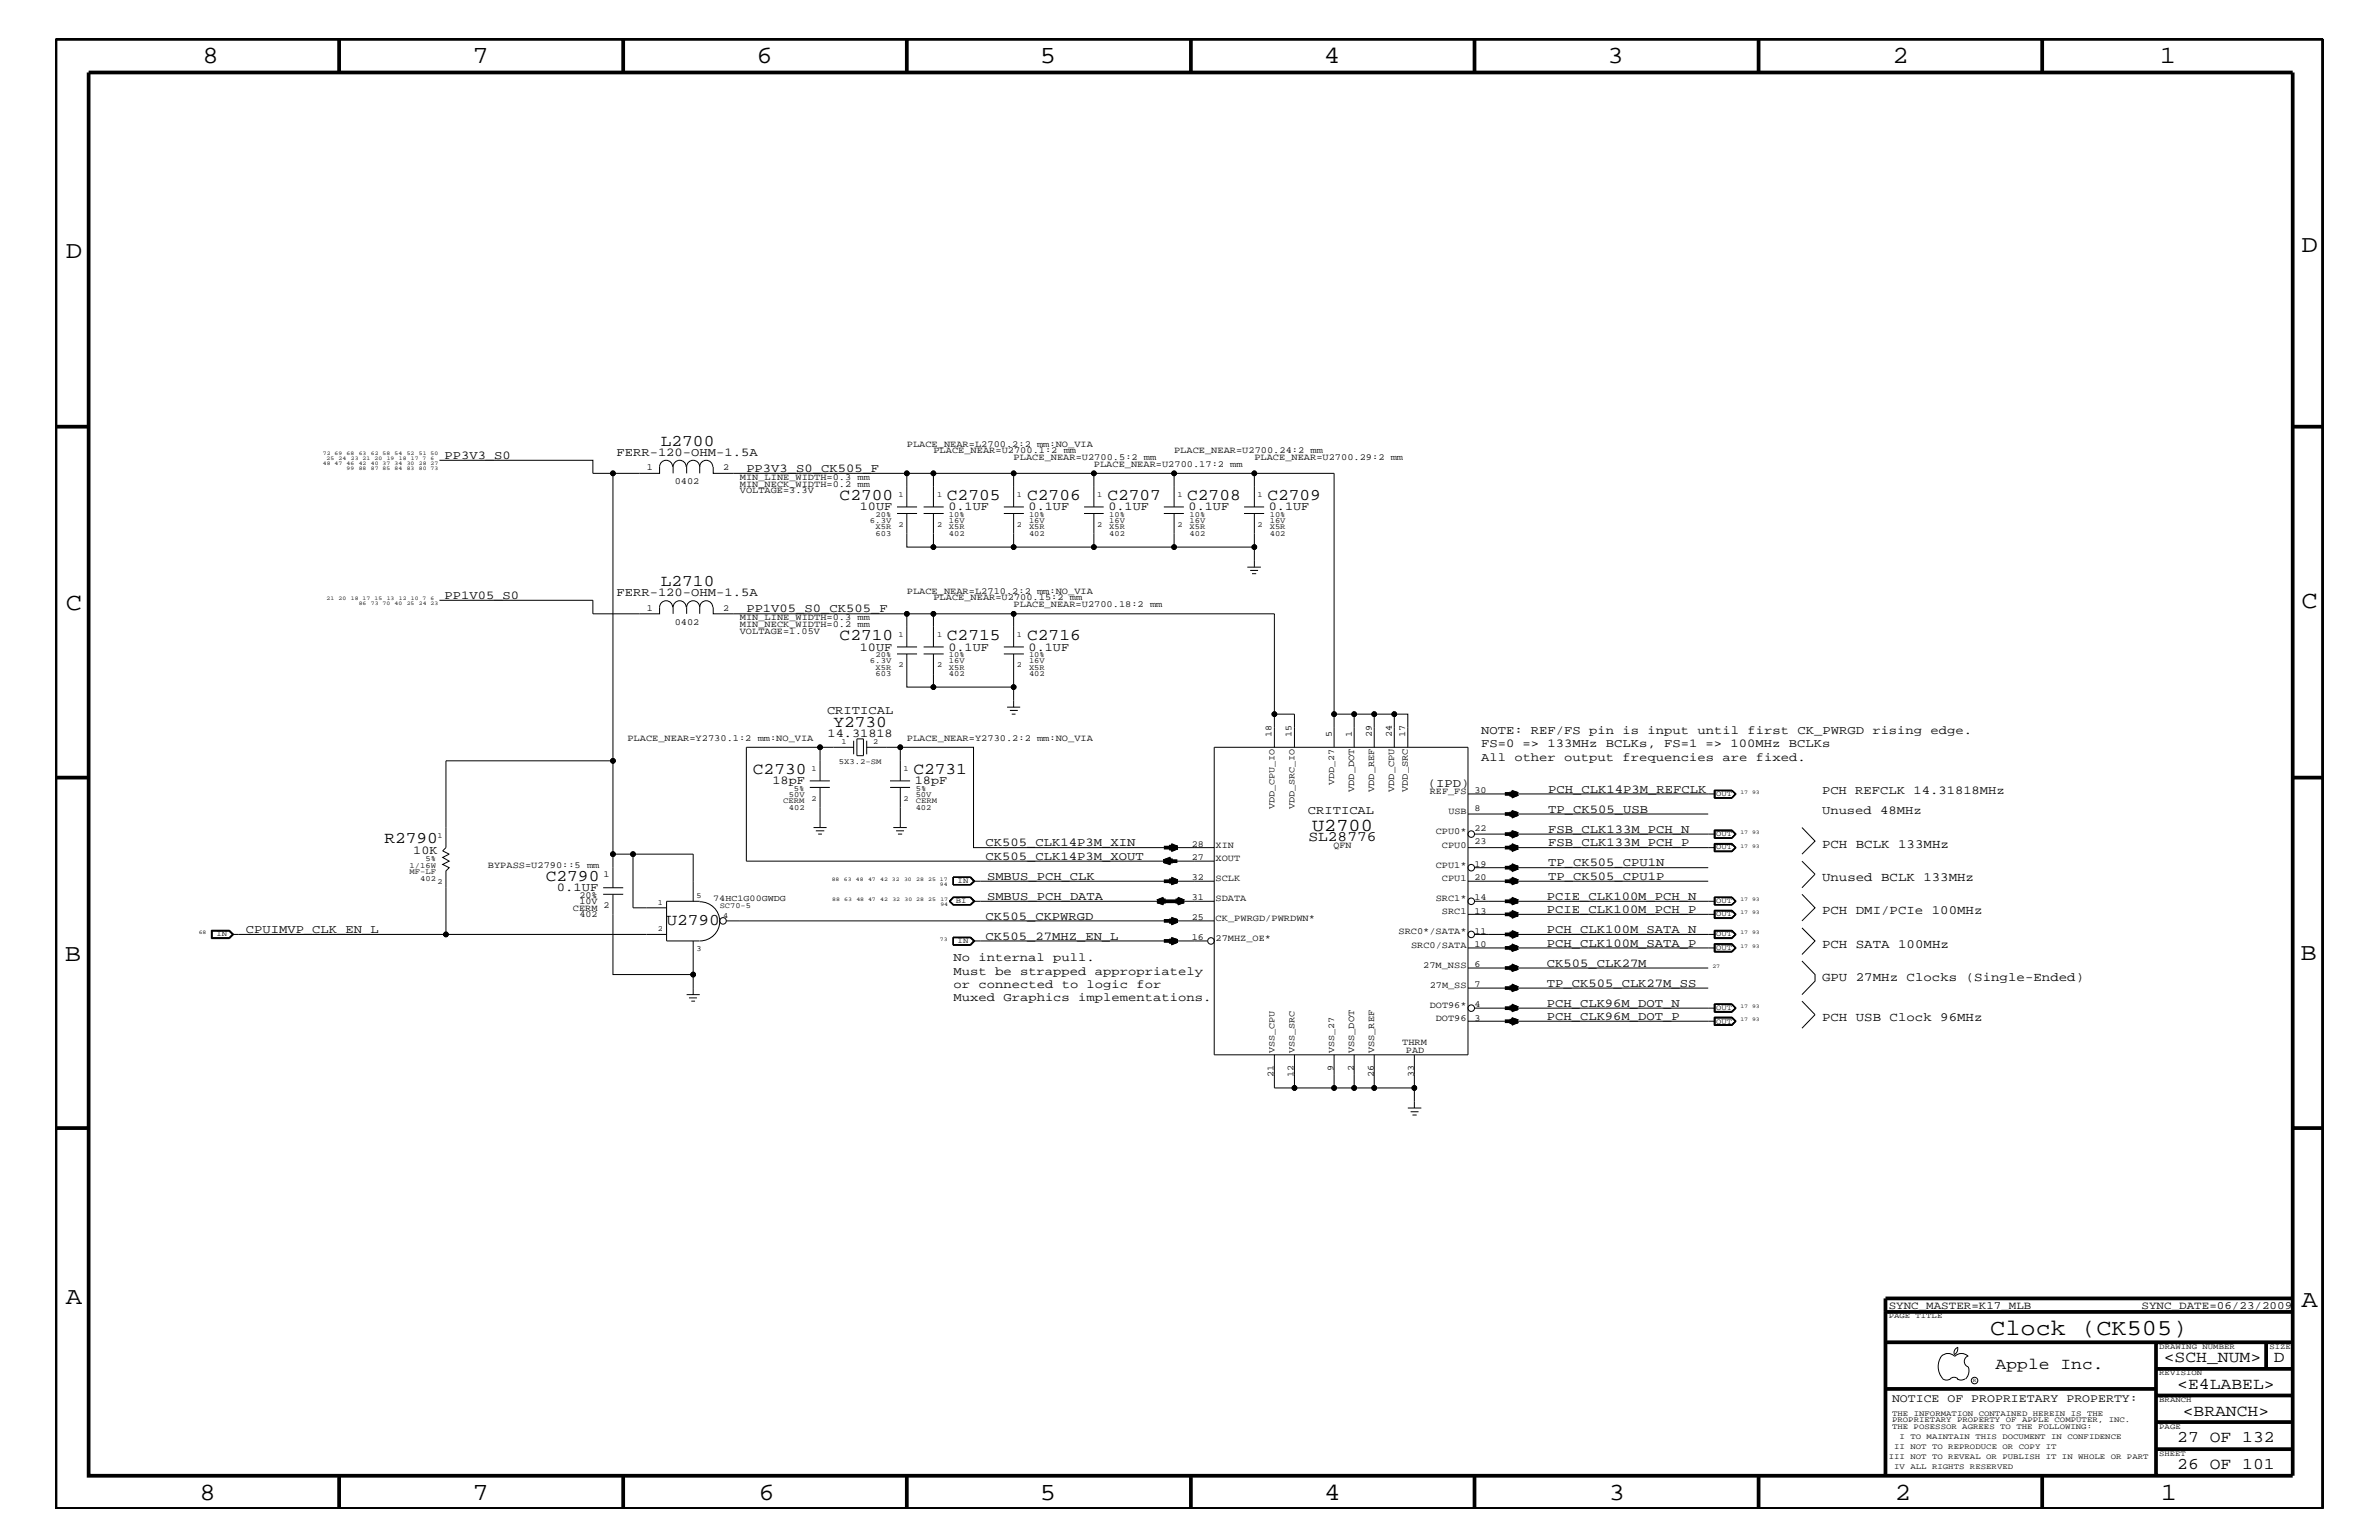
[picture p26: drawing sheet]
<svg xmlns="http://www.w3.org/2000/svg" width="432mm" height="279mm" viewBox="0 0 432 279" stroke-linecap="round" stroke-linejoin="round" font-family="sans-serif">
<defs><g id="words">
<g font-size="4.5">
<text x="36.7" y="11.5">8</text>
<text x="85.8" y="11.5">7</text>
<text x="137.3" y="11.5">6</text>
<text x="188.7" y="11.5">5</text>
<text x="240.3" y="11.5">4</text>
<text x="291.8" y="11.5">3</text>
<text x="343.5" y="11.5">2</text>
<text x="392" y="11.5">1</text>
<text x="11.9" y="46.8">D</text>
<text x="417.7" y="45.7">D</text>
<text x="11.9" y="110.6">C</text>
<text x="417.7" y="110.3">C</text>
<text x="11.8" y="174.3">B</text>
<text x="417.6" y="174.2">B</text>
<text x="11.9" y="236.7">A</text>
<text x="417.7" y="237.1">A</text>
<text x="36.2" y="272.1">8</text>
<text x="85.8" y="272.1">7</text>
<text x="137.7" y="272.1">6</text>
<text x="188.7" y="272.1">5</text>
<text x="240.4" y="272.1">4</text>
<text x="292" y="272.1">3</text>
<text x="343.9" y="272.1">2</text>
<text x="392.2" y="272.1">1</text>
</g>
<text font-size="4.1" x="361.2" y="242.3">Clock (CK505)</text>
<text font-size="3.3" x="238.2" y="150.7">U2700</text>
<g font-size="3">
<text x="119.9" y="80.9">L2700</text>
<text x="152.4" y="90.7">C2700</text>
<text x="171.9" y="90.7">C2705</text>
<text x="186.4" y="90.7">C2706</text>
<text x="201" y="90.7">C2707</text>
<text x="215.5" y="90.7">C2708</text>
<text x="230" y="90.7">C2709</text>
<text x="119.9" y="106.4">L2710</text>
<text x="152.4" y="116.2">C2710</text>
<text x="171.9" y="116.2">C2715</text>
<text x="186.4" y="116.2">C2716</text>
<text x="151.3" y="131.9">Y2730</text>
<text x="136.7" y="140.4">C2730</text>
<text x="165.8" y="140.4">C2731</text>
<text x="69.8" y="153">R2790</text>
<text x="99.1" y="159.9">C2790</text>
<text x="120.9" y="167.8">U2790</text>
<text x="362.2" y="248.4">Apple Inc.</text>
<text x="392.7" y="247.1">&lt;SCH_NUM&gt;</text>
<text x="395.2" y="252">&lt;E4LABEL&gt;</text>
<text x="412.7" y="247.1">D</text>
<text x="396.2" y="256.8">&lt;BRANCH&gt;</text>
<text x="395.2" y="261.6">27 OF 132</text>
<text x="395.2" y="266.6">26 OF 101</text>
</g>
<text font-size="2.6" x="237.5" y="152.6">SL28776</text>
<g font-size="2.3">
<text x="330.7" y="153.8">PCH BCLK 133MHz</text>
<text x="330.7" y="159.9">Unused BCLK 133MHz</text>
<text x="330.7" y="165.9">PCH DMI/PCIe 100MHz</text>
<text x="330.7" y="172">PCH SATA 100MHz</text>
<text x="330.7" y="178">GPU 27MHz Clocks (Single-Ended)</text>
<text x="330.7" y="185.3">PCH USB Clock 96MHz</text>
</g>
<g font-size="2.2">
<text x="80.7" y="83.3">PP3V3_S0</text>
<text x="111.9" y="82.7">FERR-120-OHM-1.5A</text>
<text x="135.5" y="85.6">PP3V3_S0_CK505_F</text>
<text x="156" y="92.6">10UF</text>
<text x="172.1" y="92.6">0.1UF</text>
<text x="186.7" y="92.6">0.1UF</text>
<text x="201.2" y="92.6">0.1UF</text>
<text x="215.7" y="92.6">0.1UF</text>
<text x="230.3" y="92.6">0.1UF</text>
<text x="80.7" y="108.7">PP1V05_S0</text>
<text x="111.9" y="108.1">FERR-120-OHM-1.5A</text>
<text x="135.5" y="111.1">PP1V05_S0_CK505_F</text>
<text x="156" y="118.1">10UF</text>
<text x="172.1" y="118.1">0.1UF</text>
<text x="186.7" y="118.1">0.1UF</text>
<text x="150.1" y="129.6">CRITICAL</text>
<text x="150.2" y="133.8">14.31818</text>
<text x="268.8" y="135.6">FS=0 =&gt; 133MHz BCLKs, FS=1 =&gt; 100MHz BCLKs</text>
<text x="268.8" y="133.2">NOTE: REF/FS pin is input until first CK_PWRGD rising edge.</text>
<text x="140.2" y="142.3">18pF</text>
<text x="166" y="142.3">18pF</text>
<text x="259.2" y="142.9">(IPD)</text>
<text x="268.8" y="138">All other output frequencies are fixed.</text>
<text x="281" y="143.9">PCH_CLK14P3M_REFCLK</text>
<text x="237.4" y="147.7">CRITICAL</text>
<text x="281" y="147.5">TP_CK505_USB</text>
<text x="330.7" y="147.7">Unused 48MHz</text>
<text x="330.7" y="144">PCH REFCLK 14.31818MHz</text>
<text x="75" y="154.9">10K</text>
<text x="178.9" y="153.5">CK505_CLK14P3M_XIN</text>
<text x="178.9" y="156">CK505_CLK14P3M_XOUT</text>
<text x="281" y="151.1">FSB_CLK133M_PCH_N</text>
<text x="281" y="153.5">FSB_CLK133M_PCH_P</text>
<text x="101.1" y="161.7">0.1UF</text>
<text x="179.2" y="159.6">SMBUS_PCH_CLK</text>
<text x="281" y="157.2">TP_CK505_CPU1N</text>
<text x="281" y="159.6">TP_CK505_CPU1P</text>
<text x="178.9" y="166.9">CK505_CKPWRGD</text>
<text x="179.2" y="163.3">SMBUS_PCH_DATA</text>
<text x="280.8" y="165.6">PCIE_CLK100M_PCH_P</text>
<text x="280.8" y="163.3">PCIE_CLK100M_PCH_N</text>
<text x="44.6" y="169.3">CPUIMVP_CLK_EN_L</text>
<text x="178.9" y="170.5">CK505_27MHZ_EN_L</text>
<text x="280.8" y="169.3">PCH_CLK100M_SATA_N</text>
<text x="280.8" y="171.7">PCH_CLK100M_SATA_P</text>
<text x="173.1" y="174.4">No internal pull.</text>
<text x="173.1" y="179.3">or connected to logic for</text>
<text x="173.1" y="176.8">Must be strapped appropriately</text>
<text x="280.8" y="179">TP_CK505_CLK27M_SS</text>
<text x="280.8" y="175.4">CK505_CLK27M</text>
<text x="173.1" y="181.6">Muxed Graphics implementations.</text>
<text x="280.8" y="185">PCH_CLK96M_DOT_P</text>
<text x="280.8" y="182.7">PCH_CLK96M_DOT_N</text>
</g>
<text font-size="2.1" x="343.4" y="254.4">NOTICE OF PROPRIETARY PROPERTY:</text>
<g font-size="2">
<text x="342.8" y="237.4">SYNC_MASTER=K17_MLB</text>
<text x="388.7" y="237.4">SYNC_DATE=06/23/2009</text>
</g>
<g font-size="1.7">
<text x="164.6" y="81.1">PLACE_NEAR=L2700.2:2 mm:NO_VIA</text>
<text x="169.4" y="82.2">PLACE_NEAR=U2700.1:2 mm</text>
<text x="184" y="83.5">PLACE_NEAR=U2700.5:2 mm</text>
<text x="213.1" y="82.2">PLACE_NEAR=U2700.24:2 mm</text>
<text x="227.7" y="83.5">PLACE_NEAR=U2700.29:2 mm</text>
<text x="117.4" y="85.3">1</text>
<text x="122.5" y="87.8">0402</text>
<text x="131.2" y="85.3">2</text>
<text x="134.3" y="87.1">MIN_LINE_WIDTH=0.3 mm</text>
<text x="134.3" y="88.3">MIN_NECK_WIDTH=0.2 mm</text>
<text x="134.3" y="89.5">VOLTAGE=3.3V</text>
<text x="198.5" y="84.7">PLACE_NEAR=U2700.17:2 mm</text>
<text x="164.6" y="107.7">PLACE_NEAR=L2710.2:2 mm:NO_VIA</text>
<text x="117.4" y="110.8">1</text>
<text x="122.5" y="113.3">0402</text>
<text x="131.2" y="110.8">2</text>
<text x="134.3" y="112.6">MIN_LINE_WIDTH=0.3 mm</text>
<text x="134.3" y="113.7">MIN_NECK_WIDTH=0.2 mm</text>
<text x="169.4" y="108.9">PLACE_NEAR=U2700.15:2 mm</text>
<text x="184" y="110.2">PLACE_NEAR=U2700.18:2 mm</text>
<text x="134.3" y="115">VOLTAGE=1.05V</text>
<text x="113.9" y="134.4">PLACE_NEAR=Y2730.1:2 mm:NO_VIA</text>
<text x="164.6" y="134.4">PLACE_NEAR=Y2730.2:2 mm:NO_VIA</text>
<text x="230.8" y="133.8" transform="rotate(-90 230.8 133.8)">18</text>
<text x="234.4" y="133.8" transform="rotate(-90 234.4 133.8)">15</text>
<text x="241.7" y="133.8" transform="rotate(-90 241.7 133.8)">5</text>
<text x="245.4" y="133.8" transform="rotate(-90 245.4 133.8)">1</text>
<text x="249" y="133.8" transform="rotate(-90 249 133.8)">29</text>
<text x="252.6" y="133.8" transform="rotate(-90 252.6 133.8)">24</text>
<text x="255" y="133.8" transform="rotate(-90 255 133.8)">17</text>
<text x="245.8" y="143.7" transform="rotate(-90 245.8 143.7)">VDD_DOT</text>
<text x="249.4" y="143.7" transform="rotate(-90 249.4 143.7)">VDD_REF</text>
<text x="253.1" y="143.7" transform="rotate(-90 253.1 143.7)">VDD_CPU</text>
<text x="255.5" y="143.7" transform="rotate(-90 255.5 143.7)">VDD_SRC</text>
<text x="267.6" y="144">30</text>
<text x="259.5" y="144">REF_FS</text>
<text x="262.9" y="147.7">USB</text>
<text x="267.6" y="147.2">8</text>
<text x="216.3" y="153.7">28</text>
<text x="220.6" y="153.8">XIN</text>
<text x="242" y="153.8">QFN</text>
<text x="260.6" y="151.3">CPU0*</text>
<text x="261.7" y="153.8">CPU0</text>
<text x="267.6" y="153.2">23</text>
<text x="267.6" y="150.8">22</text>
<text x="88.6" y="157.4">BYPASS=U2790::5 mm</text>
<text x="109.6" y="159.2">1</text>
<text x="216.3" y="159.7">32</text>
<text x="216.3" y="156.1">27</text>
<text x="220.6" y="156.2">XOUT</text>
<text x="220.6" y="159.9">SCLK</text>
<text x="260.6" y="157.4">CPU1*</text>
<text x="261.7" y="159.9">CPU1</text>
<text x="267.6" y="159.7">20</text>
<text x="267.6" y="157.3">19</text>
<text x="104" y="165.2">CERM</text>
<text x="105.2" y="163.9">10V</text>
<text x="105.2" y="162.8">20%</text>
<text x="105.2" y="166.4">402</text>
<text x="109.6" y="164.7">2</text>
<text x="216.3" y="167">25</text>
<text x="216.3" y="163.4">31</text>
<text x="220.6" y="163.5">SDATA</text>
<text x="220.6" y="167.1">CK_PWRGD/PWRDWN*</text>
<text x="260.6" y="163.5">SRC1*</text>
<text x="261.7" y="165.9">SRC1</text>
<text x="267.6" y="165.8">13</text>
<text x="267.6" y="163.4">14</text>
<text x="216.3" y="170.6">16</text>
<text x="220.6" y="170.7">27MHZ_OE*</text>
<text x="253.8" y="169.5">SRC0*/SATA*</text>
<text x="256.1" y="172">SRC0/SATA</text>
<text x="267.6" y="169.4">11</text>
<text x="267.6" y="171.8">10</text>
<text x="258.3" y="175.6">27M_NSS</text>
<text x="259.5" y="179.3">27M_SS</text>
<text x="267.6" y="175.5">6</text>
<text x="267.6" y="179.1">7</text>
<text x="259.5" y="182.9">DOT96*</text>
<text x="260.6" y="185.3">DOT96</text>
<text x="267.6" y="185.2">3</text>
<text x="267.6" y="182.7">4</text>
<text x="245.8" y="191.1" transform="rotate(-90 245.8 191.1)">VSS_DOT</text>
<text x="249.4" y="191.1" transform="rotate(-90 249.4 191.1)">VSS_REF</text>
<text x="254.5" y="189.7">THRM</text>
<text x="255.2" y="191">PAD</text>
<text x="231.1" y="195.4" transform="rotate(-90 231.1 195.4)">21</text>
<text x="234.8" y="195.4" transform="rotate(-90 234.8 195.4)">12</text>
<text x="242.1" y="194.3" transform="rotate(-90 242.1 194.3)">9</text>
<text x="245.7" y="194.3" transform="rotate(-90 245.7 194.3)">2</text>
<text x="249.3" y="195.4" transform="rotate(-90 249.3 195.4)">26</text>
<text x="256.6" y="195.4" transform="rotate(-90 256.6 195.4)">33</text>
</g>
<g font-size="1.6">
<text x="242.1" y="142.4" transform="rotate(-90 242.1 142.4)">VDD_27</text>
<text x="231.3" y="146.8" transform="rotate(-90 231.3 146.8)">VDD_CPU_IO</text>
<text x="234.9" y="146.8" transform="rotate(-90 234.9 146.8)">VDD_SRC_IO</text>
<text x="129.5" y="163.5">74HC1G00GWDG</text>
<text x="231.3" y="191.1" transform="rotate(-90 231.3 191.1)">VSS_CPU</text>
<text x="234.9" y="191.1" transform="rotate(-90 234.9 191.1)">VSS_SRC</text>
<text x="242.1" y="191.1" transform="rotate(-90 242.1 191.1)">VSS_27</text>
</g>
<g font-size="1.4">
<text x="157.9" y="94.9">6.3V</text>
<text x="158.9" y="93.8">20%</text>
<text x="163.1" y="90.1">1</text>
<text x="163.1" y="95.6">2</text>
<text x="170.1" y="90.1">1</text>
<text x="170.1" y="95.6">2</text>
<text x="172.2" y="94.9">16V</text>
<text x="172.2" y="93.8">10%</text>
<text x="184.6" y="90.1">1</text>
<text x="184.6" y="95.6">2</text>
<text x="186.8" y="94.9">16V</text>
<text x="186.8" y="93.8">10%</text>
<text x="199.1" y="90.1">1</text>
<text x="199.1" y="95.6">2</text>
<text x="201.3" y="94.9">16V</text>
<text x="201.3" y="93.8">10%</text>
<text x="213.7" y="90.1">1</text>
<text x="213.7" y="95.6">2</text>
<text x="215.9" y="94.9">16V</text>
<text x="215.9" y="93.8">10%</text>
<text x="228.3" y="90.1">1</text>
<text x="228.3" y="95.6">2</text>
<text x="230.5" y="94.9">16V</text>
<text x="230.5" y="93.8">10%</text>
<text x="158.9" y="97.3">603</text>
<text x="158.9" y="96">X5R</text>
<text x="172.2" y="97.3">402</text>
<text x="172.2" y="96">X5R</text>
<text x="186.8" y="97.3">402</text>
<text x="186.8" y="96">X5R</text>
<text x="201.3" y="97.3">402</text>
<text x="201.3" y="96">X5R</text>
<text x="215.9" y="97.3">402</text>
<text x="215.9" y="96">X5R</text>
<text x="230.5" y="97.3">402</text>
<text x="230.5" y="96">X5R</text>
<text x="158.9" y="119.2">20%</text>
<text x="163.1" y="115.6">1</text>
<text x="170.1" y="115.6">1</text>
<text x="172.2" y="119.2">10%</text>
<text x="184.6" y="115.6">1</text>
<text x="186.8" y="119.2">10%</text>
<text x="157.9" y="120.3">6.3V</text>
<text x="158.9" y="121.5">X5R</text>
<text x="158.9" y="122.7">603</text>
<text x="163.1" y="121">2</text>
<text x="170.1" y="121">2</text>
<text x="172.2" y="120.3">16V</text>
<text x="172.2" y="121.5">X5R</text>
<text x="172.2" y="122.7">402</text>
<text x="184.6" y="121">2</text>
<text x="186.8" y="120.3">16V</text>
<text x="186.8" y="121.5">X5R</text>
<text x="186.8" y="122.7">402</text>
<text x="152.7" y="135">1</text>
<text x="158.5" y="135">2</text>
<text x="144.1" y="143.5">5%</text>
<text x="147.3" y="139.8">1</text>
<text x="152.2" y="138.6">5X3.2-SM</text>
<text x="164" y="139.8">1</text>
<text x="166.2" y="143.5">5%</text>
<text x="142.2" y="145.7">CERM</text>
<text x="143.2" y="144.6">50V</text>
<text x="143.2" y="147">402</text>
<text x="147.3" y="145.3">2</text>
<text x="164" y="145.3">2</text>
<text x="166.2" y="147">402</text>
<text x="166.2" y="145.7">CERM</text>
<text x="166.2" y="144.6">50V</text>
<text x="311.5" y="144.5">OUT</text>
<text x="79.4" y="152">1</text>
<text x="311.5" y="151.8">OUT</text>
<text x="311.5" y="154.1">OUT</text>
<text x="74.3" y="158.6">MF-LF</text>
<text x="74.3" y="157.4">1/16W</text>
<text x="76.3" y="159.9">402</text>
<text x="77.2" y="156.2">5%</text>
<text x="79.4" y="160.5">2</text>
<text x="173.8" y="160.2">IN</text>
<text x="119.4" y="164.1">1</text>
<text x="126.4" y="162.8">5</text>
<text x="130.6" y="164.7">SC70-5</text>
<text x="131.2" y="166.5">4</text>
<text x="173.5" y="163.9">BI</text>
<text x="311.5" y="166.2">OUT</text>
<text x="311.5" y="163.9">OUT</text>
<text x="39.3" y="169.9">IN</text>
<text x="119.4" y="168.9">2</text>
<text x="126.4" y="172.6">3</text>
<text x="173.8" y="171.1">IN</text>
<text x="311.5" y="172.3">OUT</text>
<text x="311.5" y="169.9">OUT</text>
<text x="311.5" y="185.7">OUT</text>
<text x="311.5" y="183.2">OUT</text>
<text x="342.8" y="239.2">PAGE TITLE</text>
<text x="391.9" y="244.7">DRAWING NUMBER</text>
<text x="411.9" y="244.7">SIZE</text>
<text x="391.9" y="249.5">REVISION</text>
<text x="343.4" y="256.8">THE INFORMATION CONTAINED HEREIN IS THE</text>
<text x="391.9" y="254.4">BRANCH</text>
<text x="343.4" y="259.3">THE POSESSOR AGREES TO THE FOLLOWING:</text>
<text x="343.4" y="258">PROPRIETARY PROPERTY OF APPLE COMPUTER, INC.</text>
<text x="343.8" y="262.9">II NOT TO REPRODUCE OR COPY IT</text>
<text x="344.8" y="261.1">I TO MAINTAIN THIS DOCUMENT IN CONFIDENCE</text>
<text x="391.9" y="259.3">PAGE</text>
<text x="342.8" y="264.7">III NOT TO REVEAL OR PUBLISH IT IN WHOLE OR PART</text>
<text x="343.8" y="266.6">IV ALL RIGHTS RESERVED</text>
<text x="391.9" y="264.1">SHEET</text>
</g>
<g font-size="1">
<text x="58.6" y="82.6">72 69</text>
<text x="59.3" y="83.5">25</text>
<text x="61.5" y="83.5">24</text>
<text x="62.9" y="82.6">68</text>
<text x="63.7" y="83.5">23 21</text>
<text x="65.1" y="82.6">63</text>
<text x="67.3" y="82.6">62 58</text>
<text x="68" y="83.5">20</text>
<text x="70.2" y="83.5">19</text>
<text x="71.6" y="82.6">54</text>
<text x="72.4" y="83.5">18</text>
<text x="73.8" y="82.6">52</text>
<text x="74.6" y="83.5">17 7</text>
<text x="76" y="82.6">51 50</text>
<text x="78.1" y="83.5">6</text>
<text x="58.6" y="84.4">48 47</text>
<text x="62.9" y="85.2">99</text>
<text x="62.9" y="84.4">46</text>
<text x="65.1" y="85.2">88</text>
<text x="65.1" y="84.4">42</text>
<text x="67.3" y="85.2">87 85</text>
<text x="67.3" y="84.4">40 37</text>
<text x="71.6" y="85.2">84</text>
<text x="71.6" y="84.4">34</text>
<text x="73.8" y="85.2">83</text>
<text x="73.8" y="84.4">30</text>
<text x="76" y="85.2">80 73</text>
<text x="76" y="84.4">28 27</text>
<text x="59.3" y="108.9">21</text>
<text x="61.5" y="108.9">20</text>
<text x="63.7" y="108.9">18 17</text>
<text x="65.1" y="109.8">86</text>
<text x="67.3" y="109.8">73 70</text>
<text x="68" y="108.9">15</text>
<text x="70.2" y="108.9">13</text>
<text x="71.6" y="109.8">40</text>
<text x="72.4" y="108.9">12</text>
<text x="73.8" y="109.8">25</text>
<text x="74.6" y="108.9">10 7</text>
<text x="76" y="109.8">24 23</text>
<text x="78.1" y="108.9">6</text>
<text x="315.9" y="144">17 93</text>
<text x="315.9" y="151.3">17 93</text>
<text x="315.9" y="153.8">17 93</text>
<text x="151" y="159.9">88</text>
<text x="153.2" y="159.9">63</text>
<text x="155.4" y="159.9">48</text>
<text x="157.6" y="159.9">47</text>
<text x="159.8" y="159.9">42 32</text>
<text x="164.1" y="159.9">30</text>
<text x="166.3" y="159.9">28</text>
<text x="168.5" y="159.9">25 17</text>
<text x="170.6" y="160.7">94</text>
<text x="151" y="163.5">88</text>
<text x="153.2" y="163.5">63</text>
<text x="155.4" y="163.5">48 47</text>
<text x="159.8" y="163.5">42</text>
<text x="162" y="163.5">32</text>
<text x="164.2" y="163.5">30 28</text>
<text x="168.5" y="163.5">25</text>
<text x="170.7" y="164.4">94</text>
<text x="170.7" y="163.5">17</text>
<text x="315.9" y="165.9">17 93</text>
<text x="315.9" y="163.5">17 93</text>
<text x="36.1" y="169.5">68</text>
<text x="170.6" y="170.7">73</text>
<text x="315.9" y="172">17 93</text>
<text x="315.9" y="169.5">17 93</text>
<text x="310.8" y="175.6">27</text>
<text x="315.9" y="185.3">17 93</text>
<text x="315.9" y="182.9">17 93</text>
<text x="358.1" y="250.7">R</text>
</g>
</g></defs>
<g fill="none" stroke="#000" stroke-width=".18">
<path d="M79.8 83.5h27.8v2.4h12.1v-1.2a1.19 1.19 0 0 1 1.2-1.2 1.19 1.19 0 0 1 1.2 1.2M111.3 85.9v52.1h-30.4v15.8l-.6 .6 1.2 .6-1.2 .6 1.2 .6-1.2 .6 1.2 .6-.6 .6v11.5h40.1M124.5 84.7a1.19 1.19 0 0 0-1.1-1.2 1.19 1.19 0 0 0-1.2 1.2v1.2M127 84.7a1.19 1.19 0 0 0-1.2-1.2 1.19 1.19 0 0 0-1.2 1.2v1.2M127 84.7a1.19 1.19 0 0 1 1.2-1.2 1.19 1.19 0 0 1 1.2 1.2M127 84.7v1.2M129.5 84.7v1.2h35.1M162.8 93.2h3.7M162.8 92h3.7M164.6 93.2v6.1h4.8M167.6 93.2h3.7M167.6 92h3.7"/>
<path d="M169.4 93.2v6.1h14.6M169.4 85.9h-4.8v6.1M182.2 93.2h3.6M182.2 92h3.6M184 93.2v6.1h14.5M184 85.9h-14.6v6.1M196.8 93.2h3.5M196.8 92h3.5M198.5 85.9h-14.5v6.1M198.5 93.2v6.1M198.5 99.3h29.2M211.2 93.2h3.7"/>
<path d="M211.2 92h3.7M213.1 85.9h-14.6v6.1M213.1 93.2v6.1M225.8 93.2h3.6M225.8 92h3.6M227.7 92v-6.1h14.4v43.7M227.7 85.9h-14.6v6.1M227.7 93.2v9.7M79.8 108.9h27.8v2.5h12.1v-1.2a1.19 1.19 0 0 1 1.2-1.2 1.19 1.19 0 0 1 1.2 1.2M124.5 110.2a1.19 1.19 0 0 0-1.1-1.2 1.19 1.19 0 0 0-1.2 1.2v1.2M127 110.2a1.19 1.19 0 0 0-1.2-1.2 1.19 1.19 0 0 0-1.2 1.2v1.2M127 110.2a1.19 1.19 0 0 1 1.2-1.2 1.19 1.19 0 0 1 1.2 1.2"/>
<path d="M127 110.2v1.2M129.5 110.2v1.2h35.1M162.8 118.6h3.7M162.8 117.4h3.7M164.6 118.6v6.1h4.8M167.6 118.6h3.7M167.6 117.4h3.7M169.4 118.6v6.1h14.6M169.4 111.4h-4.8v6M182.2 118.6h3.6M182.2 117.4h3.6M184 117.4v-6h47.3v18.2"/>
<path d="M184 111.4h-14.6v6M184 118.6v9.7M226.4 102.9h2.5M226.9 103.5h1.4M227.2 104.1h.8M111.3 138v23.1M148.8 135.6h-13.3v20.6h84.9M154.9 135.6h-6.1v6.1M154.9 134.4v2.4M155.5 134.1h1.2v3h-1.2zM157.3 135.6h19.4v18.2h43.7M157.3 134.4v2.4"/>
<path d="M163.4 135.6v6.1M182.8 128.3h2.4M183.3 128.9h1.4M183.6 129.6h.7M220.4 135.6h46v55.8h-46zM231.3 135.6v-6h3.7v6M245.8 129.6h-3.7v6M249.4 129.6h-3.6v6M253.1 135.6v-6h2.4v6M253.1 129.6h-3.7v6M111.3 155h14.5v8.5M114.9 155v9.7h6.1"/>
<path d="M147 142.9h3.6M147 141.7h3.6M147.7 150.1h2.3M148.1 150.7h1.5M148.5 151.3h.7M148.8 142.9v7.2M161.5 142.9h3.7M161.5 141.7h3.7M162.1 150.1h2.5M162.6 150.7h1.5M163 151.3h.7M163.4 142.9v7.2"/>
<path d="M176.1 159.2h-3v1.3h3M176.1 159.2l.7 .7-.7 .6M176.1 159.2l.6 .7M176.2 159.1h-3.2v1.5h3.2M176.2 159.1l.8 .8-.8 .7M176.2 159.1l.7 .8-.7 .7M176.7 159.9l-.6 .6M176.7 159.9h43.7M266.4 159.9h43.6M266.4 144h44.9M266.4 153.8h44.9M266.4 147.7h43.6"/>
<path d="M267.6 151.3h43.7M267.6 157.4h42.4M311.2 150.6h3.2l.7 .7-.7 .8h-3.2zM311.2 153h3.2l.7 .8-.7 .7h-3.2zM311.2 150.7h3.2l.6 .6-.6 .8M311.2 154.5h3.2M311.2 153.1h3.2M311.2 150.7h3.2l.6 .6-.6 .7h-3.2zM311.2 143.5h3.2l.6 .5-.6 .7h-3.2zM311.2 153.1v1.4M311.3 143.5v1.2M311.3 150.7v1.3"/>
<path d="M311.3 153.2h3l.7 .6-.7 .6h-3zM314.3 143.5l.7 .5M314.3 150.7l.7 .6M314.4 143.4h-3.2v1.4h3.2M314.4 143.4l.7 .6-.7 .8M314.4 143.4l.6 .6-.6 .8M314.4 153.1l.6 .7-.6 .7M314.4 153.1l.6 .7M315 144l-.7 .7M315 151.3l-.7 .7M315 153.8l-.6 .7M327.1 150.1l2.3 2.5-2.3 2.4"/>
<path d="M327.1 156.2l2.3 2.4-2.3 2.5M38.4 168.8h3.3l.7 .7-.7 .8h-3.3zM38.5 168.9h3.1l.6 .6-.6 .6h-3.1zM41.6 168.9l.6 .6-.6 .7M41.6 168.9l.7 .6-.7 .7M41.6 168.9h-3.2v1.3h3.2M42.2 169.5h38.7M109.5 162.2h3.6M109.5 161.1h3.6M111.3 162.2v14.6h14.5M125.8 170.7v9.8M127 163.6a3.6 3.6 0 0 1 3.6 3.5 3.6 3.6 0 0 1-3.5 3.6"/>
<path d="M127 163.5h-6v7.2h6M131.8 167.1h88.6M172.3 163.5l.8 .7h3.1M172.3 163.5l.7 .7h3.2M176.1 162.8h-3l-.6 .7 .6 .6h3M176.1 162.8h-3l-.7 .7 .7 .6h3M176.1 162.8l.7 .7-.7 .6M176.1 162.8l.6 .7-.6 .6M176.1 170.1h-3v1.3h3M176.1 170.1l.7 .6-.7 .7M176.1 170.1l.6 .6M176.2 162.8h-3.1l-.8 .7"/>
<path d="M176.2 162.8h-3.2l-.7 .7M176.2 162.8l.8 .7-.8 .7M176.2 162.8l.7 .7-.7 .7M176.2 170h-3.2v1.5h3.2M176.2 170l.8 .7-.8 .8M176.2 170l.7 .7-.7 .8M176.7 170.7h42.4M176.7 163.5h43.7M176.7 170.7l-.6 .7M266.4 172h44.9M266.4 165.9h44.9M266.4 179.3h43.6"/>
<path d="M266.4 175.6h43.6M267.6 169.5h43.7M267.6 163.5h43.7M311.2 168.8h3.2l.7 .7-.7 .8h-3.2zM311.2 170.2h3.2M311.2 168.9h3.2M311.2 165.1h3.2l.7 .8-.7 .8h-3.2zM311.2 171.2h3.2l.7 .8-.7 .7h-3.2zM311.2 172.7h3.2M311.2 166.6h3.2M311.2 165.2h3.2M311.2 162.8h3.2l.6 .7-.6 .6h-3.2z"/>
<path d="M311.2 165.2v1.4M311.2 168.9v1.3M311.3 168.9h3l.7 .6-.7 .6h-3zM311.3 162.8v1.3M311.3 165.3h3l.7 .6-.7 .6h-3zM311.3 171.4h3l.7 .6-.7 .6h-3zM314.3 162.8l.7 .7M314.4 162.8h-3.2v1.4h3.2M314.4 171.2l.6 .8-.6 .7M314.4 168.9l.6 .6-.6 .7M314.4 168.9l.6 .6M314.4 165.2l.6 .7-.6 .7"/>
<path d="M314.4 165.2l.6 .7M314.4 162.8l.7 .7-.7 .7M314.4 162.8l.6 .7-.6 .7M315 172l-.6-.7h-3.2v1.4M315 172l-.6 .7M315 169.5l-.6 .7M315 165.9l-.6 .7M315 163.5l-.7 .6M327.1 174.4l2.3 2.4v1.2l-2.3 2.5M327.1 168.3l2.3 2.4-2.3 2.5M327.1 162.2l2.3 2.5-2.3 2.4M124.6 180.5h2.4"/>
<path d="M125.1 181h1.4M125.5 181.6h.7M231.3 191.4v6h25.4M235 191.4v6M242.1 191.4v6M245.8 191.4v6M249.4 191.4v6M256.7 191.4v9.6M266.4 185.3h44.9M267.6 182.9h43.7M311.2 182.1h3.2l.7 .8-.7 .8h-3.2zM311.2 184.5h3.2l.7 .8-.7 .7h-3.2z"/>
<path d="M311.2 184.6h3.2l.6 .7-.6 .7M311.2 184.7h3.2l.6 .6-.6 .7h-3.2zM311.2 182.2h3.2l.6 .7-.6 .6h-3.2zM311.3 184.7v1.2h3l.7-.6M311.3 182.2v1.3M314.3 184.7l.7 .6M314.3 182.2l.7 .7M314.4 182.1l.6 .8-.6 .7h-3.2M315 182.9l-.7 .6M327.1 181.6l2.3 2.5-2.3 2.4M255.5 201h2.5M256 201.7h1.5"/>
<path d="M256.4 202.3h.7M352.3 246.1a1.69 1.69 0 0 1 2.5 0 1.72 1.72 0 0 1 2.4 0M352.4 246a3.2 3.2 0 0 0 .4 4.3l.8 .1 .4-.2M354 250.2l.7-.3 .7 .3M355.2 250.2l.7 .2 .7-.2M355.3 244.4v.3a1.18 1.18 0 0 1-.6 1.1M355.4 244.4a.99 .99 0 0 0-.6 1.4M357.2 246a1.04 1.04 0 0 0-.7 1 1.04 1.04 0 0 0 .7 1M357.3 248l.1 .7a2.11 2.11 0 0 1-.6 1.5"/>
<circle cx="111.3" cy="85.9" r=".42"/>
<circle cx="164.6" cy="85.9" r=".42"/>
<circle cx="169.4" cy="99.3" r=".42"/>
<circle cx="169.4" cy="85.9" r=".42"/>
<circle cx="184" cy="99.3" r=".42"/>
<circle cx="184" cy="85.9" r=".42"/>
<circle cx="198.5" cy="85.9" r=".42"/>
<circle cx="198.5" cy="99.3" r=".42"/>
<circle cx="213.1" cy="85.9" r=".42"/>
<circle cx="213.1" cy="99.3" r=".42"/>
<circle cx="227.7" cy="85.9" r=".42"/>
<circle cx="227.7" cy="99.3" r=".42"/>
<circle cx="164.6" cy="111.4" r=".42"/>
<circle cx="169.4" cy="111.4" r=".42"/>
<circle cx="184" cy="111.4" r=".42"/>
<circle cx="111.3" cy="138" r=".42"/>
<circle cx="148.8" cy="135.6" r=".42"/>
<circle cx="163.4" cy="135.6" r=".42"/>
<circle cx="169.4" cy="124.7" r=".42"/>
<circle cx="184" cy="124.7" r=".42"/>
<circle cx="231.3" cy="129.6" r=".42"/>
<circle cx="242.1" cy="129.6" r=".42"/>
<circle cx="245.8" cy="129.6" r=".42"/>
<circle cx="249.4" cy="129.6" r=".42"/>
<circle cx="253.1" cy="129.6" r=".42"/>
<circle cx="111.3" cy="155" r=".42"/>
<circle cx="114.9" cy="155" r=".42"/>
<circle cx="267" cy="151.3" r=".59"/>
<circle cx="267" cy="157.4" r=".59"/>
<circle cx="80.9" cy="169.5" r=".42"/>
<circle cx="125.8" cy="176.8" r=".42"/>
<circle cx="131.2" cy="167.1" r=".59"/>
<circle cx="219.8" cy="170.7" r=".59"/>
<circle cx="267" cy="163.5" r=".59"/>
<circle cx="267" cy="169.5" r=".59"/>
<circle cx="234.9" cy="197.4" r=".42"/>
<circle cx="242.1" cy="197.4" r=".42"/>
<circle cx="245.8" cy="197.4" r=".42"/>
<circle cx="249.4" cy="197.4" r=".42"/>
<circle cx="256.7" cy="197.4" r=".42"/>
<circle cx="267" cy="182.9" r=".59"/>
<circle cx="358.4" cy="250.5" r=".59"/>
</g>
<g fill="none" stroke="#000" stroke-width=".68" stroke-linecap="butt">
<path d="M10.1 7.1h411.5v266.7h-411.5zM16.1 13.2h400v254.5h-400zM61.6 7.1v6.1M113.1 7.1v6.1M164.6 7.1v6.1M216.2 7.1v6.1M267.6 7.1v6.1M319.2 7.1v6.1M370.7 7.1v6.1M10.1 77.4h6M416.1 77.4h5.5M10.1 141.1h6"/>
<path d="M211.2 153.8h2.5M211.2 159.9h2.5M211.2 156.2l1.3-.5v1zM211.2 156.2h2.5M211.2 156.2l1.3 .1M211.2 156.2l1.3 .4M211.2 156.2l1.3 .2M212.5 153.3l1.2 .5-1.2 .5zM212.5 159.4l1.2 .5-1.2 .4zM212.5 159.5l1.2 .4M212.5 159.7l1.2 .2M212.5 159.6l1.2 .3"/>
<path d="M212.5 155.8l-1.3 .4M212.5 156.1l-1.3 .1M212.5 156l-1.3 .2M212.5 153.4l1.2 .4M212.5 153.7l1.2 .1M212.5 153.5l1.2 .3M213.7 159.9l-1.2 .1M213.7 159.9l-1.2 .3M213.7 153.8l-1.2 .1M213.7 153.8l-1.2 .3M213.7 153.8l-1.2 .2M273.1 153.8h2.4"/>
<path d="M273.1 151.3h2.4M273.1 157.4h2.4M273.1 159.9h2.4M273.1 147.7h2.4M273.1 144h2.4M274.3 143.6l1.2 .4-1.2 .6zM274.3 147.3l1.2 .4-1.2 .5zM274.3 150.9l1.2 .4-1.2 .5zM274.3 153.3l1.2 .5-1.2 .5zM274.3 156.9l1.2 .5-1.2 .5zM274.3 159.4l1.2 .5-1.2 .4zM274.3 153.4l1.2 .4"/>
<path d="M274.3 153.7l1.2 .1M274.3 153.5l1.2 .3M274.3 151l1.2 .3M274.3 151.2l1.2 .1M274.3 151.1l1.2 .2M274.3 157.1l1.2 .3M274.3 157.3l1.2 .1M274.3 157.2l1.2 .2M274.3 159.5l1.2 .4M274.3 159.7l1.2 .2M274.3 159.6l1.2 .3M274.3 147.3l1.2 .4"/>
<path d="M274.3 147.6l1.2 .1M274.3 147.5l1.2 .2M274.3 143.7l1.2 .3M274.3 144h1.2M274.3 143.9l1.2 .1M275.5 153.8l-1.2 .1M275.5 153.8l-1.2 .3M275.5 153.8l-1.2 .2M275.5 151.3l-1.2 .2M275.5 151.3l-1.2 .5M275.5 151.3l-1.2 .3M275.5 157.4l-1.2 .1"/>
<path d="M275.5 157.4l-1.2 .4M275.5 157.4l-1.2 .3M275.5 159.9l-1.2 .1M275.5 159.9l-1.2 .3M275.5 147.7l-1.2 .2M275.5 147.7l-1.2 .4M275.5 144l-1.2 .2M275.5 144l-1.2 .5M275.5 144l-1.2 .3M416.1 141.1h5.5M210.1 163.5h4.8M210.1 163.5l1.1 .1"/>
<path d="M210.1 163.5l1.1-.5v.9zM210.1 163.5l1.1 .2M210.1 163.5l1.1 .4M211.2 170.7h2.5M211.2 167.1h2.5M211.2 163.4l-1.1 .1M211.2 163.1l-1.1 .4M211.2 163.3l-1.1 .2M212.5 166.7l1.2 .4-1.2 .5zM212.5 170.3l1.2 .4-1.2 .5zM212.5 170.4l1.2 .3M212.5 170.6l1.2 .1"/>
<path d="M212.5 170.5l1.2 .2M212.5 166.7l1.2 .4M212.5 167l1.2 .1M212.5 166.9l1.2 .2M213.7 170.7l-1.2 .2M213.7 170.7l-1.2 .4M213.7 170.7l-1.2 .3M213.7 167.1l-1.2 .1M213.7 167.1l-1.2 .4M213.7 167.1l-1.2 .2M213.7 163.4l1.2 .1M213.7 163l1.2 .5-1.2 .4z"/>
<path d="M213.7 163.3l1.2 .2M213.7 163.1l1.2 .4M214.9 163.5l-1.2 .1M214.9 163.5l-1.2 .2M214.9 163.5l-1.2 .4M273.1 163.5h2.4M273.1 179.3h2.4M273.1 172h2.4M273.1 175.6h2.4M273.1 165.9h2.4M273.1 169.5h2.4M274.3 163l1.2 .5-1.2 .4z"/>
<path d="M274.3 165.4l1.2 .5-1.2 .5zM274.3 169l1.2 .5-1.2 .5zM274.3 171.5l1.2 .5-1.2 .4zM274.3 175.1l1.2 .5-1.2 .5zM274.3 178.8l1.2 .5-1.2 .4zM274.3 178.8l1.2 .5M274.3 179.1l1.2 .2M274.3 179l1.2 .3M274.3 171.6l1.2 .4M274.3 171.8l1.2 .2M274.3 171.7l1.2 .3M274.3 175.2l1.2 .4"/>
<path d="M274.3 175.5l1.2 .1M274.3 175.4l1.2 .2M274.3 165.6l1.2 .3M274.3 165.8l1.2 .1M274.3 169.2l1.2 .3M274.3 169.4l1.2 .1M274.3 169.3l1.2 .2M274.3 163.1l1.2 .4M274.3 163.4l1.2 .1M274.3 163.3l1.2 .2M275.5 179.3l-1.2 .1M275.5 179.3l-1.2 .3"/>
<path d="M275.5 179.3l-1.2 .2M275.5 172l-1.2 .1M275.5 172l-1.2 .3M275.5 172l-1.2 .2M275.5 175.6l-1.2 .1M275.5 175.6l-1.2 .4M275.5 175.6l-1.2 .3M275.5 165.9l-1.2 .2M275.5 165.9l-1.2 .3M275.5 169.5l-1.2 .2M275.5 169.5l-1.2 .4M275.5 169.5l-1.2 .3"/>
<path d="M275.5 163.5l-1.2 .1M275.5 163.5l-1.2 .4M275.5 163.5l-1.2 .2M273.1 185.3h2.4M273.1 182.9h2.4M274.3 182.4l1.2 .5-1.2 .4zM274.3 184.9l1.2 .4-1.2 .5zM274.3 184.9l1.2 .4M274.3 185.2l1.2 .1M274.3 185l1.2 .3M274.3 182.5l1.2 .4M274.3 182.7l1.2 .2"/>
<path d="M275.5 185.3l-1.2 .1M275.5 185.3l-1.2 .4M275.5 185.3l-1.2 .2M275.5 182.9l-1.2 .1M275.5 182.9l-1.2 .3M275.5 182.9l-1.2 .2M10.1 204.7h6M416.1 204.7h5.5M342.2 238h73.9M416.1 235.6h-73.9v32.1M342.2 243.5h73.9M342.2 252h49.1"/>
<path d="M391.3 243.5v24.2M391.3 258h24.8M391.3 253.2h24.8M391.3 248.4h24.8M411.3 243.5v4.9M61.6 267.7v6.1M113.1 267.7v6.1M164.6 267.7v6.1M216.2 268v5.8M267.6 267.7v6.1M319.2 267.7v6.1M370.7 267.7v6.1"/>
<path d="M391.3 262.9h24.8"/>
</g>
<g fill="#000">
<circle cx="111.3" cy="85.9" r=".42"/>
<circle cx="164.6" cy="85.9" r=".42"/>
<circle cx="169.4" cy="99.3" r=".42"/>
<circle cx="169.4" cy="85.9" r=".42"/>
<circle cx="184" cy="99.3" r=".42"/>
<circle cx="184" cy="85.9" r=".42"/>
<circle cx="198.5" cy="85.9" r=".42"/>
<circle cx="198.5" cy="99.3" r=".42"/>
<circle cx="213.1" cy="85.9" r=".42"/>
<circle cx="213.1" cy="99.3" r=".42"/>
<circle cx="227.7" cy="85.9" r=".42"/>
<circle cx="227.7" cy="99.3" r=".42"/>
<circle cx="164.6" cy="111.4" r=".42"/>
<circle cx="169.4" cy="111.4" r=".42"/>
<circle cx="184" cy="111.4" r=".42"/>
<circle cx="111.3" cy="138" r=".42"/>
<circle cx="148.8" cy="135.6" r=".42"/>
<circle cx="163.4" cy="135.6" r=".42"/>
<circle cx="169.4" cy="124.7" r=".42"/>
<circle cx="184" cy="124.7" r=".42"/>
<circle cx="231.3" cy="129.6" r=".42"/>
<circle cx="242.1" cy="129.6" r=".42"/>
<circle cx="245.8" cy="129.6" r=".42"/>
<circle cx="249.4" cy="129.6" r=".42"/>
<circle cx="253.1" cy="129.6" r=".42"/>
<circle cx="111.3" cy="155" r=".42"/>
<circle cx="114.9" cy="155" r=".42"/>
<circle cx="80.9" cy="169.5" r=".42"/>
<circle cx="125.8" cy="176.8" r=".42"/>
<circle cx="234.9" cy="197.4" r=".42"/>
<circle cx="242.1" cy="197.4" r=".42"/>
<circle cx="245.8" cy="197.4" r=".42"/>
<circle cx="249.4" cy="197.4" r=".42"/>
<circle cx="256.7" cy="197.4" r=".42"/>
</g>
<use href="#words"/>
</svg>
